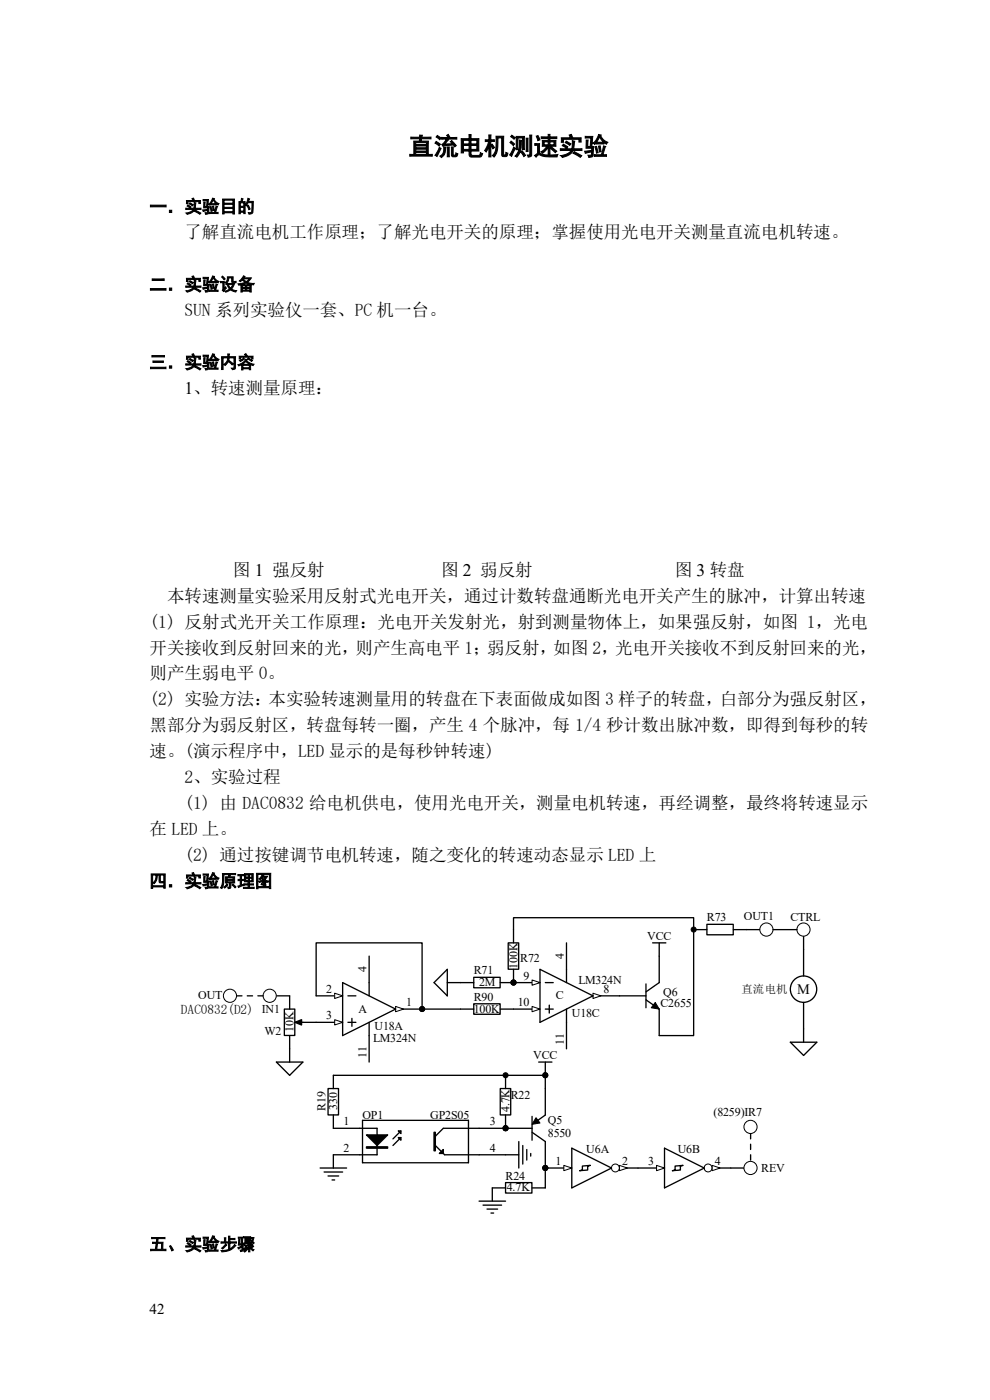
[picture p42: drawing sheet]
<svg xmlns="http://www.w3.org/2000/svg" width="210mm" height="297mm" viewBox="0 0 210 297" stroke-linecap="round" stroke-linejoin="round" font-family="sans-serif">
<defs><g id="words">
<text font-size="5.3" x="86.7" y="32.9">直流电机测速实验</text>
<g font-size="3.7">
<text x="31.7" y="45.1">一．实验目的</text>
<text x="39.1" y="50.6">了解直流电机工作原理；了解光电开关的原理；掌握使用光电开关测量直流电机转速。</text>
<text x="31.7" y="61.6">二．实验设备</text>
<text x="39.1" y="67.1">SUN 系列实验仪一套、PC 机一台。</text>
<text x="31.7" y="78.1">三．实验内容</text>
<text x="39.1" y="83.6">1、转速测量原理：</text>
<text x="49.4" y="122.1">图 1 强反射</text>
<text x="93.6" y="122.1">图 2 弱反射</text>
<text x="143.1" y="122.1">图 3 转盘</text>
<text x="35.4" y="127.6">本转速测量实验采用反射式光电开关，通过计数转盘通断光电开关产生的脉冲，计算出转速</text>
<text x="31.7" y="133.1">(1) 反射式光开关工作原理：光电开关发射光，射到测量物体上，如果强反射，如图 1，光电</text>
<text x="31.7" y="138.6">开关接收到反射回来的光，则产生高电平 1；弱反射，如图 2，光电开关接收不到反射回来的光，</text>
<text x="31.7" y="144.1">则产生弱电平 0。</text>
<text x="31.7" y="149.6">(2) 实验方法：本实验转速测量用的转盘在下表面做成如图 3 样子的转盘，白部分为强反射区，</text>
<text x="31.7" y="155.2">黑部分为弱反射区，转盘每转一圈，产生 4 个脉冲，每 1/4 秒计数出脉冲数，即得到每秒的转</text>
<text x="31.7" y="160.7">速。(演示程序中，LED 显示的是每秒钟转速)</text>
<text x="39.1" y="166.2">2、实验过程</text>
<text x="39.1" y="171.7">(1) 由 DAC0832 给电机供电，使用光电开关，测量电机转速，再经调整，最终将转速显示</text>
<text x="31.7" y="177.2">在 LED 上。</text>
<text x="39.1" y="182.7">(2) 通过按键调节电机转速，随之变化的转速动态显示 LED 上</text>
<text x="31.7" y="188.2">四．实验原理图</text>
<text x="31.7" y="265.2">五、实验步骤</text>
</g>
<text font-size="3.2" x="31.7" y="278.8">42</text>
<text font-size="3" x="169.1" y="210.9">M</text>
<text font-size="2.8" x="38.4" y="215.1">DAC0832(D2) IN1</text>
<g font-size="2.5">
<text x="149.9" y="195.5">R73</text>
<text x="157.8" y="195.2">OUT1</text>
<text x="167.7" y="195.5">CTRL</text>
<text x="119.6" y="203.4" transform="rotate(-90 119.6 203.4)">4</text>
<text x="137.3" y="199.4">VCC</text>
<text x="77.7" y="206.2" transform="rotate(-90 77.7 206.2)">4</text>
<text x="100.5" y="206.7">R71</text>
<text x="101.6" y="209.2">2M</text>
<text x="109.8" y="205.7" transform="rotate(-90 109.8 205.7)">100K</text>
<text x="110.3" y="204.2">R72</text>
<text x="111.1" y="207.8">9</text>
<text x="122.7" y="208.7">LM324N</text>
<text x="42" y="212">OUT</text>
<text x="69.2" y="210.6">2</text>
<text x="76.1" y="214.8">A</text>
<text x="86.2" y="213.4">1</text>
<text x="100.5" y="214.8">100K</text>
<text x="100.5" y="212.3">R90</text>
<text x="109.9" y="213.4">10</text>
<text x="117.9" y="212">C</text>
<text x="121.3" y="215.7">U18C</text>
<text x="128.1" y="210.6">8</text>
<text x="140.1" y="213.7">C2655</text>
<text x="140.7" y="211.2">Q6</text>
<text x="56.1" y="219.6">W2</text>
<text x="62.3" y="218.9" transform="rotate(-90 62.3 218.9)">10K</text>
<text x="69.2" y="216.2">3</text>
<text x="79.2" y="221">LM324N</text>
<text x="79.4" y="218.5">U18A</text>
<text x="119.6" y="221.7" transform="rotate(-90 119.6 221.7)">11</text>
<text x="77.7" y="224.5" transform="rotate(-90 77.7 224.5)">11</text>
<text x="113.1" y="224.7">VCC</text>
<text x="108.4" y="233.1">R22</text>
<text x="69" y="235.7" transform="rotate(-90 69 235.7)">R19</text>
<text x="71.5" y="235.5" transform="rotate(-90 71.5 235.5)">330</text>
<text x="72.9" y="238.7">1</text>
<text x="76.9" y="237.3">OP1</text>
<text x="91.2" y="237.3">GP2S05</text>
<text x="103.9" y="238.7">3</text>
<text x="108.1" y="236" transform="rotate(-90 108.1 236)">4.7K</text>
<text x="116.2" y="238.4">Q5</text>
<text x="151.4" y="236.8">(8259)IR7</text>
<text x="72.9" y="244.3">2</text>
<text x="103.9" y="244.3">4</text>
<text x="116.2" y="241.3">8550</text>
<text x="124.4" y="244.6">U6A</text>
<text x="143.8" y="244.6">U6B</text>
<text x="107.2" y="250.2">R24</text>
<text x="117.8" y="247.1">1</text>
<text x="132" y="247.1">2</text>
<text x="137.5" y="247.1">3</text>
<text x="151.6" y="247.1">4</text>
<text x="161.5" y="248.5">REV</text>
<text x="107.5" y="252.8">4.7K</text>
</g>
<text font-size="2.4" x="157.3" y="210.6">直流电机</text>
</g></defs>
<path d="M108.9 214.1h5.7M120.2 200v5.7M120.2 216.9v5.6" fill="none" stroke="#000" stroke-width=".28"/>
<path d="M112.9 213.5l1.7 .6-1.7 .5z" fill="#fff" stroke="#000" stroke-width=".21"/>
<path d="M108.9 208.5h5.7" fill="none" stroke="#000" stroke-width=".28"/>
<path d="M112.9 207.9l1.7 .6-1.7 .5z" fill="#fff" stroke="#000" stroke-width=".21"/>
<path d="M125.8 211.3h5.6" fill="none" stroke="#000" stroke-width=".28"/>
<path d="M125.8 210.7l1.7 .6-1.7 .5z" fill="#fff" stroke="#000" stroke-width=".21"/>
<g fill="none" stroke="#000" stroke-width=".28">
<path d="M108.9 197.2v2.8M147.1 197.2h2.9M150 196.1h5.5v2.2h-5.5zM155.6 197.2h5.6M97.7 208.5h2.8M97.7 214.1h2.8M100.5 207.3h5.6v2.3h-5.6zM100.5 213h5.6v2.2h-5.6zM106.1 214.1h2.8M107.8 200h2.2v5.6h-2.2zM108.9 205.7v2.8h-2.8M114.6 205.7l11.2 5.6-11.2 5.6z"/>
<path d="M115.7 208.5h1.7M115.7 214.1h1.7M116.5 213.2v1.7M120.2 205.7v2.8M120.2 214.1v2.8M131.4 211.3h5.6M137 212.1l2.8 2v5.6M137 208.7v5.1M138.4 200h2.8M139.8 200v8.5l-2.8 1.9"/>
</g>
<g fill="#000" stroke="#000" stroke-width=".21">
<path d="M139 212.7l.8 1.4-1.6-.3z"/>
<circle cx="147.1" cy="197.2" r=".53"/>
<circle cx="108.9" cy="208.4" r=".53"/>
</g>
<circle cx="162.6" cy="197.2" r="1.4" fill="#fff" stroke="#000" stroke-width=".21"/>
<path d="M58.6 211.3h2.8M94.9 205.7v5.6l-2.8-2.8zM94.9 208.5h2.8" fill="none" stroke="#000" stroke-width=".28"/>
<circle cx="57.2" cy="211.3" r="1.4" fill="#fff" stroke="#000" stroke-width=".21"/>
<path d="M108.9 197.2v-2.5h38.2v25h-7.3M67.1 211.3h5.6" fill="none" stroke="#000" stroke-width=".28"/>
<path d="M71 210.7l1.7 .6-1.7 .5z" fill="#fff" stroke="#000" stroke-width=".21"/>
<path d="M67.1 216.9h5.6" fill="none" stroke="#000" stroke-width=".28"/>
<path d="M71 216.3l1.7 .6-1.7 .6z" fill="#fff" stroke="#000" stroke-width=".21"/>
<path d="M83.9 214.1h5.6" fill="none" stroke="#000" stroke-width=".28"/>
<path d="M83.9 213.5l1.7 .6-1.7 .5z" fill="#fff" stroke="#000" stroke-width=".21"/>
<path d="M67.1 211.3v-11.3h22.4v14.1h8.2M72.7 208.5l11.2 5.6-11.2 5.6zM73.8 211.3h1.7M73.8 216.9h1.7M74.7 216v1.7M78.3 202.8v8.5M78.3 216.9v8.4M58.6 225.3h5.7l-2.9 2.8zM61.4 222.5v2.8M155 247.8h2.8" fill="none" stroke="#000" stroke-width=".28"/>
<circle cx="89.5" cy="214.1" r=".53" fill="#000" stroke="#000" stroke-width=".21"/>
<circle cx="159.2" cy="247.8" r="1.4" fill="#fff" stroke="#000" stroke-width=".21"/>
<path d="M170.5 198.6v2.8" fill="none" stroke="#000" stroke-width=".28"/>
<circle cx="170.5" cy="197.2" r="1.4" fill="#fff" stroke="#000" stroke-width=".21"/>
<g fill="none" stroke="#000" stroke-width=".28">
<path d="M69.6 230.9h2.2v5.6h-2.2zM70.7 228.1v2.8M70.7 236.6v2.8M106.1 230.9h2.2v5.6h-2.2zM107.2 228.1v2.8M107.2 236.6v2.8h5.7M112.9 236.8v5.1M115.7 230.9v5.7l-2 1.4M104.4 252h2.8M107.2 250.9h5.6v2.2h-5.6zM112.9 252h2.8M112.9 240.2l2.8 2v5.6"/>
<path d="M135.3 247.8h5.7"/>
</g>
<g fill="#000" stroke="#000" stroke-width=".21">
<path d="M113.7 237.1l.9 1.1-1.7 .3z"/>
<circle cx="107.2" cy="239.4" r=".53"/>
<circle cx="107.2" cy="228.1" r=".53"/>
<circle cx="115.7" cy="247.8" r=".53"/>
</g>
<path d="M139.3 247.2l1.7 .6-1.7 .6z" fill="#fff" stroke="#000" stroke-width=".21"/>
<path d="M149.4 247.8h5.6" fill="none" stroke="#000" stroke-width=".28"/>
<g fill="#fff" stroke="#000" stroke-width=".21">
<path d="M151.1 247.2l1.7 .6-1.7 .6z"/>
<circle cx="150.2" cy="247.8" r=".84"/>
</g>
<path d="M115.7 247.8h5.6M141 243.6l8.4 4.2-8.4 4.2zM143.2 247.4l1.7-.2-.6 .2v.8l-1.6 .2 .5-.2z" fill="none" stroke="#000" stroke-width=".28"/>
<path d="M119.6 247.2l1.7 .6-1.7 .6z" fill="#fff" stroke="#000" stroke-width=".21"/>
<path d="M129.7 247.8h5.6" fill="none" stroke="#000" stroke-width=".28"/>
<g fill="#fff" stroke="#000" stroke-width=".21">
<path d="M131.4 247.2l1.7 .6-1.7 .6z"/>
<circle cx="130.5" cy="247.8" r=".84"/>
</g>
<g fill="none" stroke="#000" stroke-width=".28">
<path d="M164 197.2h5.1M170.5 201.4v5.7M170.5 212.7v8.4M70.7 228.1h45v2.8M70.7 239.4h9.3v5.6h-9.3v2.8M76.9 237.7h22.5v9h-22.5zM85 239.9l-1.6 1.7M107.2 239.4h-13.2l-1.6 1.7M114.3 225.3h2.8M115.7 225.3v2.8M167.7 221.1h5.6l-2.8 2.8zM67.9 247.8h5.6"/>
<path d="M68.8 248.6h3.9M69.6 249.5h2.2M70.4 250.3h.6M85 241.3l-1.6 1.7M92.4 243l1.9 2h15.8M101.6 254.8h5.6M102.5 255.7h3.9M103.3 256.5h2.3M104.2 257.4h.5M104.4 252v2.8M110.1 242.2v5.6M110.9 243v4"/>
<path d="M111.7 243.9v2.2M112.6 244.7v.6M115.7 247.8v4.2M121.3 243.6l8.4 4.2-8.4 4.2zM123.5 247.4l1.7-.2-.5 .2v.8l-1.7 .2 .5-.2z"/>
<circle cx="170.5" cy="209.9" r="2.8"/>
</g>
<g fill="#000" stroke="#000" stroke-width=".21">
<circle cx="107.2" cy="239.4" r=".53"/>
<circle cx="115.7" cy="228.1" r=".53"/>
<circle cx="115.7" cy="247.8" r=".53"/>
</g>
<g fill="#000" stroke="#000" stroke-width=".28">
<path d="M77.7 240.8h4.5l-2.2 2.2zM84.5 239.9h.5v.6zM84.5 241.3h.5v.6zM93.2 244.7l.8-.8v.8z"/>
<path d="M77.7 243.3h4.5v.3h-4.5z" fill-rule="evenodd"/>
<path d="M92.1 240.2h.3v3.9h-.3z" fill-rule="evenodd"/>
</g>
<circle cx="159.2" cy="239.1" r="1.4" fill="#fff" stroke="#000" stroke-width=".21"/>
<path d="M159.2 240.5v1.1M159.2 242.7v1.2M159.2 245v1.1" fill="none" stroke="#000" stroke-width=".28"/>
<circle cx="48.8" cy="211.3" r="1.4" fill="#fff" stroke="#000" stroke-width=".21"/>
<path d="M50.2 211.3h1.1M52.5 211.3h1.1M54.7 211.3h1.1M60.3 214.1h2.2v5.6h-2.2zM61.4 211.3v2.8M61.4 219.7v2.8M62.8 216.9h4.3" fill="none" stroke="#000" stroke-width=".28"/>
<path d="M62.6 216.9l1.4-.6v1.2z" fill="#000" stroke="#000" stroke-width=".28"/>
<use href="#words"/>
</svg>
